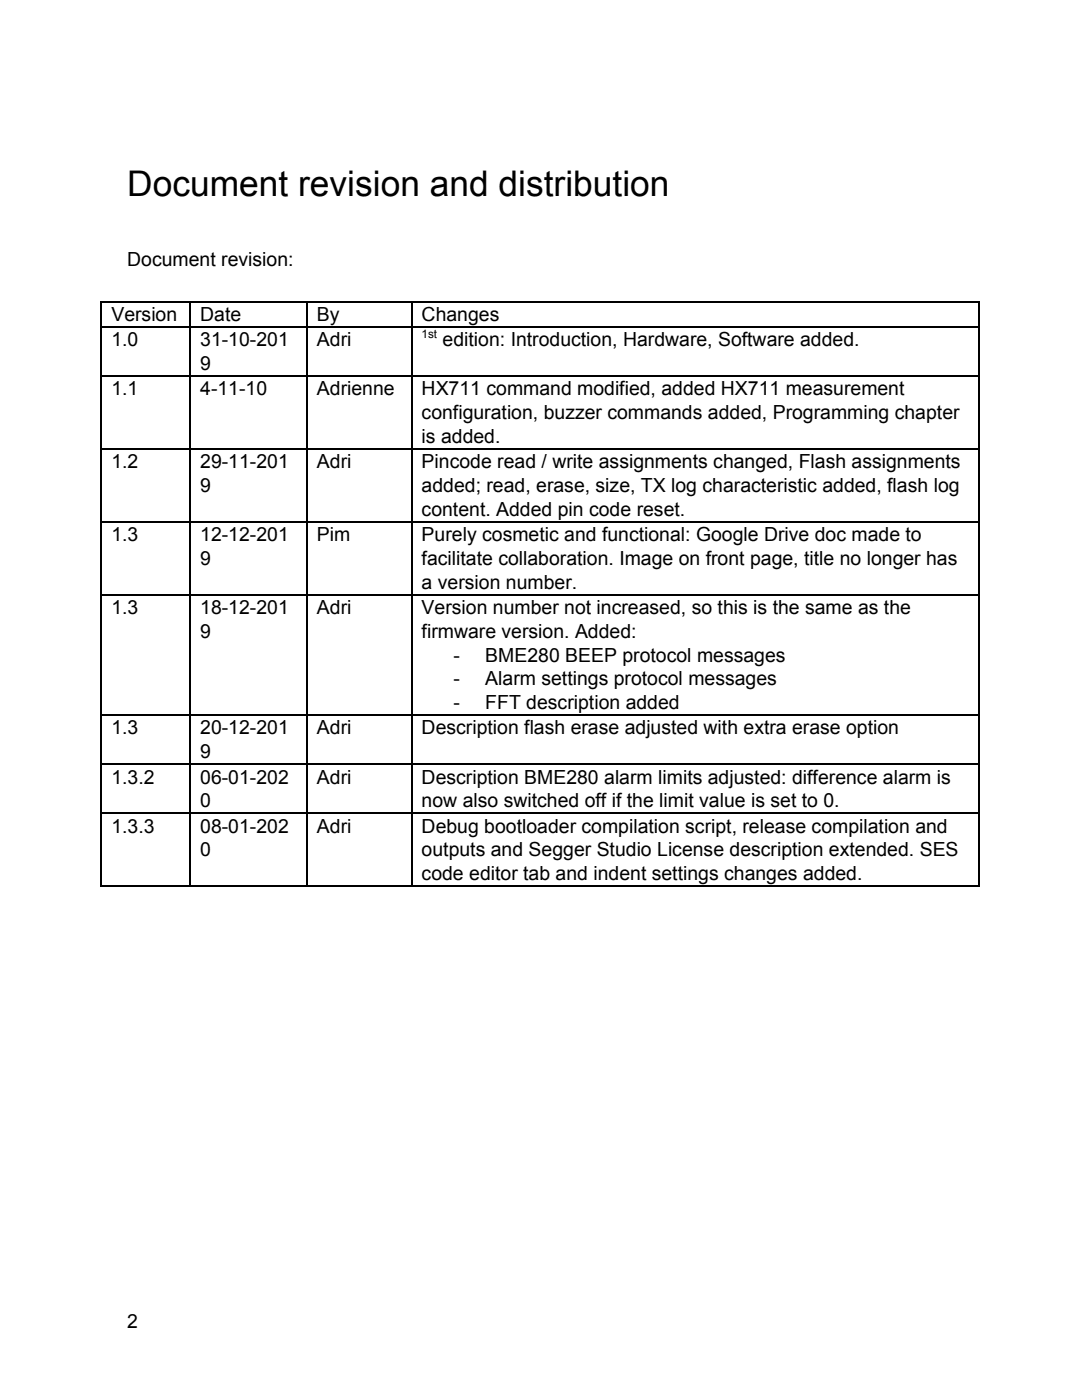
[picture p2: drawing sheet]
<svg xmlns="http://www.w3.org/2000/svg" width="216mm" height="279mm" viewBox="0 0 216 279" stroke-linecap="round" stroke-linejoin="round" font-family="sans-serif">
<defs><g id="words">
<text font-size="7.1" x="25.4" y="39.2">Document revision and distribution</text>
<g font-size="3.9">
<text x="25.4" y="53.2">Document revision:</text>
<text x="22.2" y="64">Version</text>
<text x="40" y="64">Date</text>
<text x="63.2" y="64">By</text>
<text x="84.1" y="64">Changes</text>
<text x="22.2" y="69.1">1.0</text>
<text x="40" y="69.1">31-10-201</text>
<text x="63.2" y="69.1">Adri</text>
<text x="88.3" y="69.1">edition: Introduction, Hardware, Software added.</text>
<text x="40" y="73.8">9</text>
<text x="22.2" y="78.8">1.1</text>
<text x="40" y="78.8">4-11-10</text>
<text x="63.2" y="78.8">Adrienne</text>
<text x="84.1" y="78.8">HX711 command modified, added HX711 measurement</text>
<text x="84.1" y="83.6">configuration, buzzer commands added, Programming chapter</text>
<text x="84.1" y="88.4">is added.</text>
<text x="22.2" y="93.4">1.2</text>
<text x="40" y="93.4">29-11-201</text>
<text x="63.2" y="93.4">Adri</text>
<text x="84.1" y="93.4">Pincode read / write assignments changed, Flash assignments</text>
<text x="40" y="98.2">9</text>
<text x="84.1" y="98.2">added; read, erase, size, TX log characteristic added, flash log</text>
<text x="22.2" y="107.9">1.3</text>
<text x="40" y="107.9">12-12-201</text>
<text x="63.2" y="107.9">Pim</text>
<text x="84.1" y="102.9">content. Added pin code reset.</text>
<text x="84.1" y="107.9">Purely cosmetic and functional: Google Drive doc made to</text>
<text x="40" y="112.7">9</text>
<text x="84.1" y="112.7">facilitate collaboration. Image on front page, title no longer has</text>
<text x="84.1" y="117.5">a version number.</text>
<text x="22.2" y="122.5">1.3</text>
<text x="40" y="122.5">18-12-201</text>
<text x="63.2" y="122.5">Adri</text>
<text x="84.1" y="122.5">Version number not increased, so this is the same as the</text>
<text x="40" y="127.3">9</text>
<text x="84.1" y="127.3">firmware version. Added:</text>
<text x="90.5" y="132">-</text>
<text x="90.5" y="136.8">-</text>
<text x="96.8" y="132">BME280 BEEP protocol messages</text>
<text x="96.8" y="136.8">Alarm settings protocol messages</text>
<text x="90.5" y="141.6">-</text>
<text x="96.8" y="141.6">FFT description added</text>
<text x="22.2" y="146.6">1.3</text>
<text x="40" y="146.6">20-12-201</text>
<text x="63.2" y="146.6">Adri</text>
<text x="84.1" y="146.6">Description flash erase adjusted with extra erase option</text>
<text x="40" y="151.3">9</text>
<text x="22.2" y="156.4">1.3.2</text>
<text x="40" y="156.4">06-01-202</text>
<text x="40" y="161.1">0</text>
<text x="63.2" y="156.4">Adri</text>
<text x="84.1" y="156.4">Description BME280 alarm limits adjusted: difference alarm is</text>
<text x="84.1" y="161.1">now also switched off if the limit value is set to 0.</text>
<text x="22.2" y="166.2">1.3.3</text>
<text x="40" y="166.2">08-01-202</text>
<text x="63.2" y="166.2">Adri</text>
<text x="84.1" y="166.2">Debug bootloader compilation script, release compilation and</text>
<text x="40" y="170.9">0</text>
<text x="84.1" y="170.9">outputs and Segger Studio License description extended. SES</text>
<text x="84.1" y="175.7">code editor tab and indent settings changes added.</text>
<text x="25.4" y="265.1">2</text>
</g>
<text font-size="2.3" x="84.1" y="67.5">1st</text>
</g></defs>
<g fill="none" stroke="#000" stroke-width=".26">
<path d="M20.1 75h175.4M20.1 65.2h175.4M20.1 60.2h175.4M20.2 60.1v116.9M38 60.1v116.9M61.3 60.1v116.9M82.2 60.1v116.9M195.4 60.1v116.9M20.1 89.6h175.4M20.1 118.7h175.4M20.1 104.1h175.4M20.1 152.5h175.4"/>
<path d="M20.1 142.7h175.4M20.1 162.3h175.4M20.1 176.9h175.4"/>
</g>
<use href="#words"/>
</svg>
